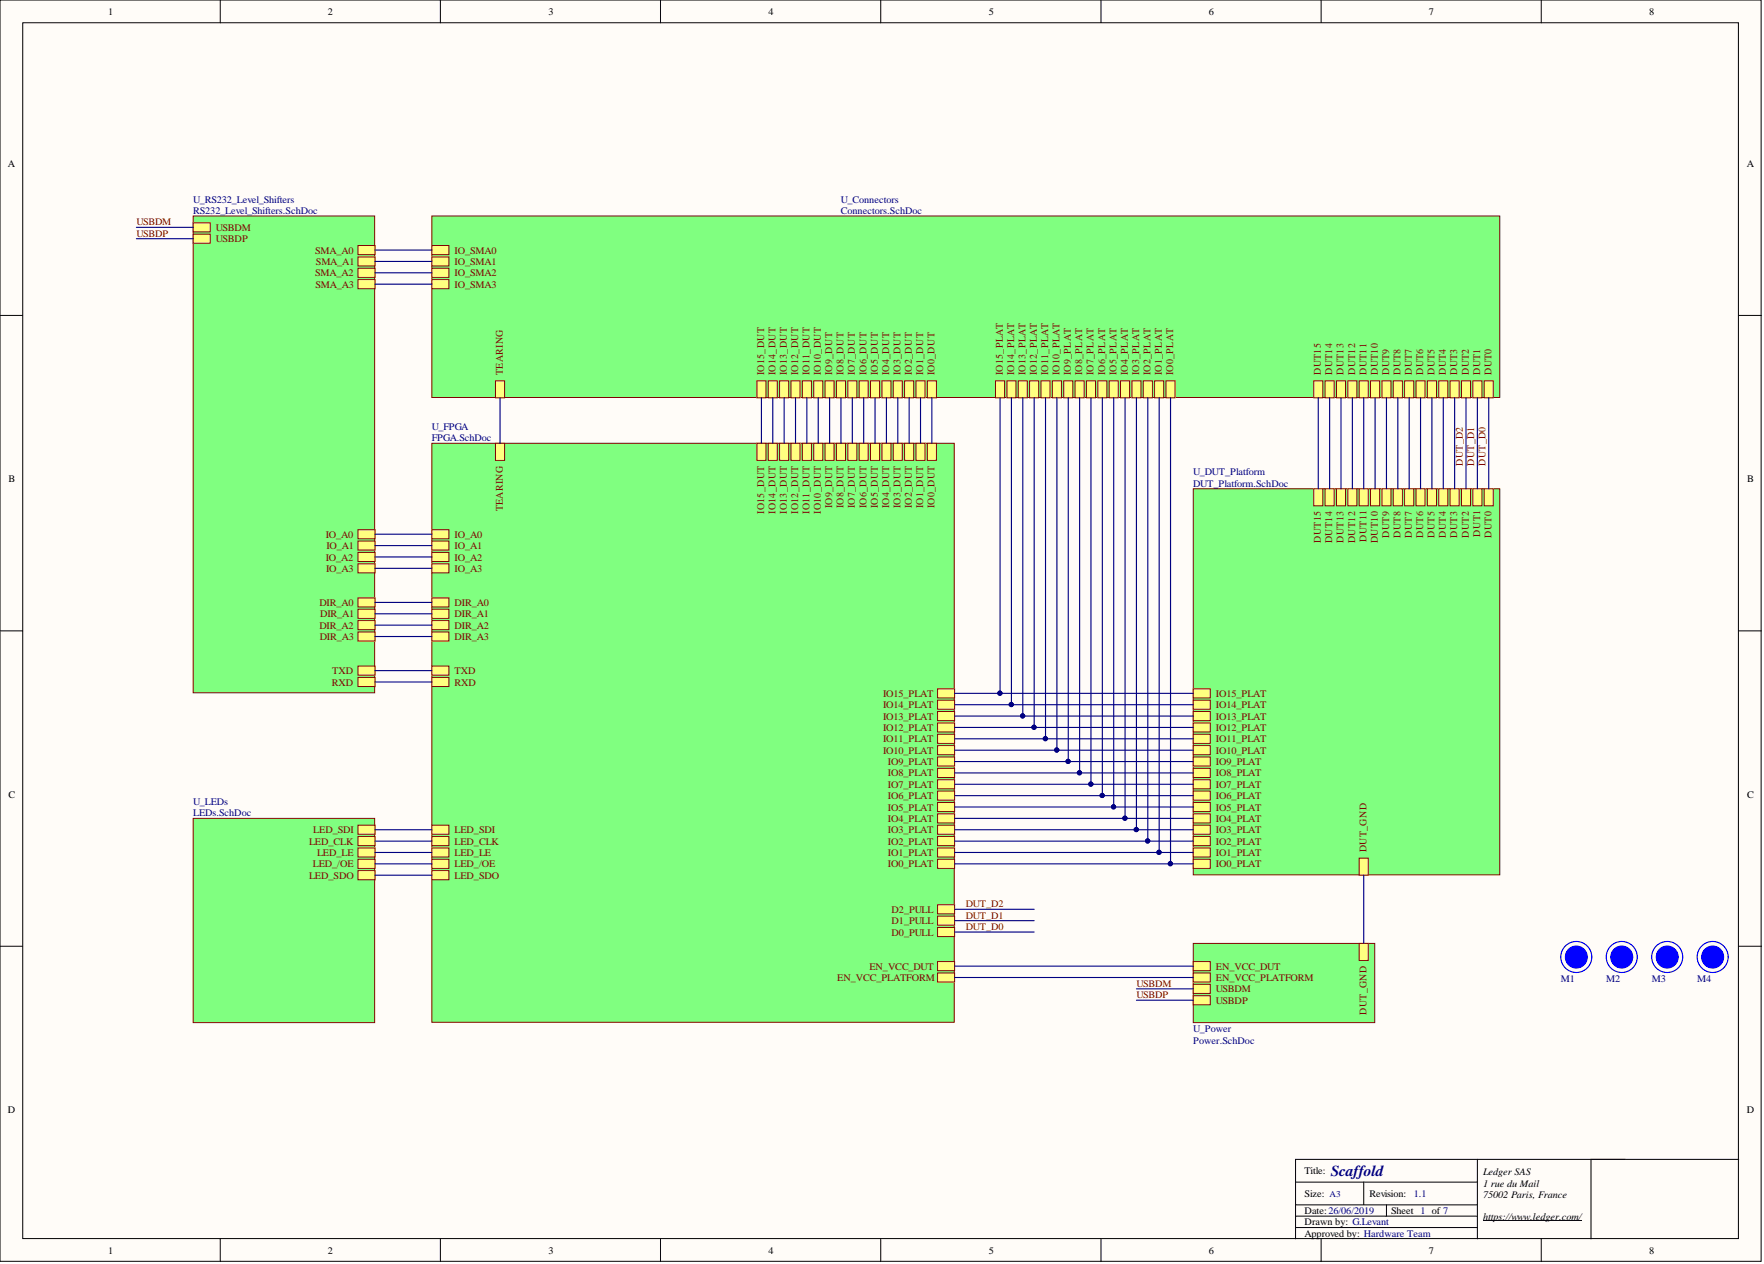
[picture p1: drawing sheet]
<svg xmlns="http://www.w3.org/2000/svg" width="393mm" height="282mm" viewBox="0 0 393 282" stroke-linecap="round" stroke-linejoin="round" font-family="sans-serif">
<defs><g id="words">
<text font-size="3.4" fill="#000080" x="296.7" y="262.1">Scaffold</text>
<g font-size="2.3" fill="#800000">
<text x="112.1" y="83.6" transform="rotate(-90 112.1 83.6)">TEARING</text>
<text x="170.4" y="83.6" transform="rotate(-90 170.4 83.6)">IO15_DUT</text>
<text x="172.9" y="83.6" transform="rotate(-90 172.9 83.6)">IO14_DUT</text>
<text x="175.4" y="83.6" transform="rotate(-90 175.4 83.6)">IO13_DUT</text>
<text x="178" y="83.6" transform="rotate(-90 178 83.6)">IO12_DUT</text>
<text x="180.5" y="83.6" transform="rotate(-90 180.5 83.6)">IO11_DUT</text>
<text x="183.1" y="83.6" transform="rotate(-90 183.1 83.6)">IO10_DUT</text>
<text x="185.6" y="83.6" transform="rotate(-90 185.6 83.6)">IO9_DUT</text>
<text x="188.1" y="83.6" transform="rotate(-90 188.1 83.6)">IO8_DUT</text>
<text x="190.7" y="83.6" transform="rotate(-90 190.7 83.6)">IO7_DUT</text>
<text x="193.2" y="83.6" transform="rotate(-90 193.2 83.6)">IO6_DUT</text>
<text x="195.7" y="83.6" transform="rotate(-90 195.7 83.6)">IO5_DUT</text>
<text x="198.3" y="83.6" transform="rotate(-90 198.3 83.6)">IO4_DUT</text>
<text x="200.8" y="83.6" transform="rotate(-90 200.8 83.6)">IO3_DUT</text>
<text x="203.3" y="83.6" transform="rotate(-90 203.3 83.6)">IO2_DUT</text>
<text x="205.9" y="83.6" transform="rotate(-90 205.9 83.6)">IO1_DUT</text>
<text x="208.4" y="83.6" transform="rotate(-90 208.4 83.6)">IO0_DUT</text>
<text x="223.6" y="83.6" transform="rotate(-90 223.6 83.6)">IO15_PLAT</text>
<text x="226.1" y="83.6" transform="rotate(-90 226.1 83.6)">IO14_PLAT</text>
<text x="228.7" y="83.6" transform="rotate(-90 228.7 83.6)">IO13_PLAT</text>
<text x="231.2" y="83.6" transform="rotate(-90 231.2 83.6)">IO12_PLAT</text>
<text x="233.7" y="83.6" transform="rotate(-90 233.7 83.6)">IO11_PLAT</text>
<text x="236.3" y="83.6" transform="rotate(-90 236.3 83.6)">IO10_PLAT</text>
<text x="238.8" y="83.6" transform="rotate(-90 238.8 83.6)">IO9_PLAT</text>
<text x="241.3" y="83.6" transform="rotate(-90 241.3 83.6)">IO8_PLAT</text>
<text x="243.9" y="83.6" transform="rotate(-90 243.9 83.6)">IO7_PLAT</text>
<text x="246.4" y="83.6" transform="rotate(-90 246.4 83.6)">IO6_PLAT</text>
<text x="248.9" y="83.6" transform="rotate(-90 248.9 83.6)">IO5_PLAT</text>
<text x="251.5" y="83.6" transform="rotate(-90 251.5 83.6)">IO4_PLAT</text>
<text x="254" y="83.6" transform="rotate(-90 254 83.6)">IO3_PLAT</text>
<text x="256.5" y="83.6" transform="rotate(-90 256.5 83.6)">IO2_PLAT</text>
<text x="259.1" y="83.6" transform="rotate(-90 259.1 83.6)">IO1_PLAT</text>
<text x="261.6" y="83.6" transform="rotate(-90 261.6 83.6)">IO0_PLAT</text>
<text x="294.6" y="83.6" transform="rotate(-90 294.6 83.6)">DUT15</text>
<text x="297.1" y="83.6" transform="rotate(-90 297.1 83.6)">DUT14</text>
<text x="299.6" y="83.6" transform="rotate(-90 299.6 83.6)">DUT13</text>
<text x="302.2" y="83.6" transform="rotate(-90 302.2 83.6)">DUT12</text>
<text x="304.7" y="83.6" transform="rotate(-90 304.7 83.6)">DUT11</text>
<text x="307.2" y="83.6" transform="rotate(-90 307.2 83.6)">DUT10</text>
<text x="309.8" y="83.6" transform="rotate(-90 309.8 83.6)">DUT9</text>
<text x="312.3" y="83.6" transform="rotate(-90 312.3 83.6)">DUT8</text>
<text x="314.8" y="83.6" transform="rotate(-90 314.8 83.6)">DUT7</text>
<text x="317.4" y="83.6" transform="rotate(-90 317.4 83.6)">DUT6</text>
<text x="319.9" y="83.6" transform="rotate(-90 319.9 83.6)">DUT5</text>
<text x="322.4" y="83.6" transform="rotate(-90 322.4 83.6)">DUT4</text>
<text x="325" y="83.6" transform="rotate(-90 325 83.6)">DUT3</text>
<text x="327.5" y="83.6" transform="rotate(-90 327.5 83.6)">DUT2</text>
<text x="330" y="83.6" transform="rotate(-90 330 83.6)">DUT1</text>
<text x="332.6" y="83.6" transform="rotate(-90 332.6 83.6)">DUT0</text>
<text x="326.2" y="103.9" transform="rotate(-90 326.2 103.9)">DUT_D2</text>
<text x="328.7" y="103.9" transform="rotate(-90 328.7 103.9)">DUT_D1</text>
<text x="331.3" y="103.9" transform="rotate(-90 331.3 103.9)">DUT_D0</text>
<text x="185.6" y="113.4" transform="rotate(-90 185.6 113.4)">IO9_DUT</text>
<text x="188.1" y="113.4" transform="rotate(-90 188.1 113.4)">IO8_DUT</text>
<text x="190.7" y="113.4" transform="rotate(-90 190.7 113.4)">IO7_DUT</text>
<text x="193.2" y="113.4" transform="rotate(-90 193.2 113.4)">IO6_DUT</text>
<text x="195.7" y="113.4" transform="rotate(-90 195.7 113.4)">IO5_DUT</text>
<text x="198.3" y="113.4" transform="rotate(-90 198.3 113.4)">IO4_DUT</text>
<text x="200.8" y="113.4" transform="rotate(-90 200.8 113.4)">IO3_DUT</text>
<text x="203.3" y="113.4" transform="rotate(-90 203.3 113.4)">IO2_DUT</text>
<text x="205.9" y="113.4" transform="rotate(-90 205.9 113.4)">IO1_DUT</text>
<text x="208.4" y="113.4" transform="rotate(-90 208.4 113.4)">IO0_DUT</text>
<text x="112.1" y="114" transform="rotate(-90 112.1 114)">TEARING</text>
<text x="170.4" y="114.6" transform="rotate(-90 170.4 114.6)">IO15_DUT</text>
<text x="172.9" y="114.6" transform="rotate(-90 172.9 114.6)">IO14_DUT</text>
<text x="175.4" y="114.6" transform="rotate(-90 175.4 114.6)">IO13_DUT</text>
<text x="178" y="114.6" transform="rotate(-90 178 114.6)">IO12_DUT</text>
<text x="180.5" y="114.6" transform="rotate(-90 180.5 114.6)">IO11_DUT</text>
<text x="183.1" y="114.6" transform="rotate(-90 183.1 114.6)">IO10_DUT</text>
<text x="309.8" y="120" transform="rotate(-90 309.8 120)">DUT9</text>
<text x="312.3" y="119.9" transform="rotate(-90 312.3 119.9)">DUT8</text>
<text x="314.8" y="119.9" transform="rotate(-90 314.8 119.9)">DUT7</text>
<text x="317.4" y="120" transform="rotate(-90 317.4 120)">DUT6</text>
<text x="319.9" y="119.9" transform="rotate(-90 319.9 119.9)">DUT5</text>
<text x="322.4" y="120" transform="rotate(-90 322.4 120)">DUT4</text>
<text x="325" y="119.9" transform="rotate(-90 325 119.9)">DUT3</text>
<text x="327.5" y="120" transform="rotate(-90 327.5 120)">DUT2</text>
<text x="330" y="119.6" transform="rotate(-90 330 119.6)">DUT1</text>
<text x="332.6" y="120" transform="rotate(-90 332.6 120)">DUT0</text>
<text x="294.6" y="121.1" transform="rotate(-90 294.6 121.1)">DUT15</text>
<text x="297.1" y="121.1" transform="rotate(-90 297.1 121.1)">DUT14</text>
<text x="299.6" y="121.1" transform="rotate(-90 299.6 121.1)">DUT13</text>
<text x="302.2" y="121.1" transform="rotate(-90 302.2 121.1)">DUT12</text>
<text x="304.7" y="120.8" transform="rotate(-90 304.7 120.8)">DUT11</text>
<text x="307.2" y="121.1" transform="rotate(-90 307.2 121.1)">DUT10</text>
<text x="304.7" y="190.1" transform="rotate(-90 304.7 190.1)">DUT_GND</text>
<text x="304.7" y="226.3" transform="rotate(-90 304.7 226.3)">DUT_GND</text>
</g>
<g font-size="2.2">
<text x="24.1" y="3.3">1</text>
<text x="73.1" y="3.3">2</text>
<text x="122.3" y="3.3">3</text>
<text x="171.3" y="3.3">4</text>
<text x="220.5" y="3.3">5</text>
<text x="269.5" y="3.3">6</text>
<text x="318.6" y="3.3">7</text>
<text x="367.7" y="3.3">8</text>
<text x="1.8" y="37.2">A</text>
<text x="389.5" y="37.2">A</text>
<text x="1.9" y="107.5">B</text>
<text x="389.6" y="107.5">B</text>
<text x="1.9" y="177.8">C</text>
<text x="389.6" y="177.8">C</text>
<text x="1.8" y="248.2">D</text>
<text x="389.5" y="248.2">D</text>
<text x="290.9" y="261.9">Title:</text>
<text x="330.7" y="262.1">Ledger SAS</text>
<text x="290.9" y="266.9">Size: A3</text>
<text x="305.4" y="266.9">Revision:</text>
<text x="330.7" y="264.7">1 rue du Mail</text>
<text x="330.7" y="267.2">75002 Paris, France</text>
<text x="290.9" y="270.7">Date:26/06/2019</text>
<text x="290.9" y="273.3">Drawn by: G.Levant</text>
<text x="290.9" y="275.8">Approved by: Hardware Team</text>
<text x="310.2" y="270.7">Sheet 1 of 7</text>
<text x="330.7" y="272">https://www.ledger.com/</text>
<text x="24.1" y="279.6">1</text>
<text x="73.1" y="279.6">2</text>
<text x="122.3" y="279.6">3</text>
<text x="171.3" y="279.6">4</text>
<text x="220.5" y="279.6">5</text>
<text x="269.5" y="279.6">6</text>
<text x="318.6" y="279.6">7</text>
<text x="367.7" y="279.6">8</text>
</g>
<g font-size="2.2" fill="#000080">
<text x="43.1" y="45.2">U_RS232_Level_Shifters</text>
<text x="43.1" y="47.7">RS232_Level_Shifters.SchDoc</text>
<text x="187.5" y="45.2">U_Connectors</text>
<text x="187.5" y="47.7">Connectors.SchDoc</text>
<text x="96.3" y="95.8">U_FPGA</text>
<text x="96.3" y="98.4">FPGA.SchDoc</text>
<text x="266.1" y="106">U_DUT_Platform</text>
<text x="266.1" y="108.5">DUT_Platform.SchDoc</text>
<text x="43.1" y="179.5">U_LEDs</text>
<text x="43.1" y="182">LEDs.SchDoc</text>
<text x="348" y="219">M1</text>
<text x="358.2" y="219">M2</text>
<text x="368.3" y="219">M3</text>
<text x="378.4" y="219">M4</text>
<text x="266.1" y="230.2">U_Power</text>
<text x="266.1" y="232.7">Power.SchDoc</text>
<text x="315.2" y="266.9">1.1</text>
</g>
<g font-size="2.2" fill="#800000">
<text x="30.4" y="50.2">USBDM</text>
<text x="30.4" y="52.8">USBDP</text>
<text x="48.1" y="51.5">USBDM</text>
<text x="48.1" y="54">USBDP</text>
<text x="70.3" y="56.6">SMA_A0</text>
<text x="70.4" y="59.1">SMA_A1</text>
<text x="101.4" y="59.1">IO_SMA1</text>
<text x="101.4" y="56.6">IO_SMA0</text>
<text x="70.3" y="61.6">SMA_A2</text>
<text x="70.3" y="64.2">SMA_A3</text>
<text x="101.4" y="64.2">IO_SMA3</text>
<text x="101.4" y="61.6">IO_SMA2</text>
<text x="72.6" y="119.9">IO_A0</text>
<text x="101.4" y="119.9">IO_A0</text>
<text x="72.6" y="125">IO_A2</text>
<text x="72.8" y="122.5">IO_A1</text>
<text x="101.4" y="122.5">IO_A1</text>
<text x="101.4" y="125">IO_A2</text>
<text x="72.7" y="127.5">IO_A3</text>
<text x="101.4" y="127.5">IO_A3</text>
<text x="71.2" y="135.1">DIR_A0</text>
<text x="71.4" y="137.7">DIR_A1</text>
<text x="101.4" y="137.7">DIR_A1</text>
<text x="101.4" y="135.1">DIR_A0</text>
<text x="71.2" y="140.2">DIR_A2</text>
<text x="71.3" y="142.7">DIR_A3</text>
<text x="101.4" y="140.2">DIR_A2</text>
<text x="101.4" y="142.7">DIR_A3</text>
<text x="74" y="152.9">RXD</text>
<text x="74.1" y="150.3">TXD</text>
<text x="101.4" y="152.9">RXD</text>
<text x="101.4" y="150.3">TXD</text>
<text x="196.9" y="155.4">IO15_PLAT</text>
<text x="271.1" y="155.4">IO15_PLAT</text>
<text x="196.9" y="160.5">IO13_PLAT</text>
<text x="196.9" y="157.9">IO14_PLAT</text>
<text x="271.1" y="157.9">IO14_PLAT</text>
<text x="271.1" y="160.5">IO13_PLAT</text>
<text x="196.9" y="165.6">IO11_PLAT</text>
<text x="196.9" y="163">IO12_PLAT</text>
<text x="271.1" y="163">IO12_PLAT</text>
<text x="271.1" y="165.6">IO11_PLAT</text>
<text x="196.9" y="168.1">IO10_PLAT</text>
<text x="198" y="173.2">IO8_PLAT</text>
<text x="198" y="170.6">IO9_PLAT</text>
<text x="271.1" y="168.1">IO10_PLAT</text>
<text x="271.1" y="170.6">IO9_PLAT</text>
<text x="271.1" y="173.2">IO8_PLAT</text>
<text x="198" y="175.7">IO7_PLAT</text>
<text x="198" y="178.2">IO6_PLAT</text>
<text x="271.1" y="175.7">IO7_PLAT</text>
<text x="271.1" y="178.2">IO6_PLAT</text>
<text x="69.9" y="185.8">LED_SDI</text>
<text x="101.4" y="185.8">LED_SDI</text>
<text x="198" y="185.8">IO3_PLAT</text>
<text x="198" y="183.3">IO4_PLAT</text>
<text x="198" y="180.8">IO5_PLAT</text>
<text x="271.1" y="180.8">IO5_PLAT</text>
<text x="271.1" y="183.3">IO4_PLAT</text>
<text x="271.1" y="185.8">IO3_PLAT</text>
<text x="68.9" y="188.4">LED_CLK</text>
<text x="70.7" y="190.9">LED_LE</text>
<text x="101.4" y="188.4">LED_CLK</text>
<text x="101.4" y="190.9">LED_LE</text>
<text x="198" y="190.9">IO1_PLAT</text>
<text x="198" y="188.4">IO2_PLAT</text>
<text x="271.1" y="188.4">IO2_PLAT</text>
<text x="271.1" y="190.9">IO1_PLAT</text>
<text x="68.9" y="196">LED_SDO</text>
<text x="69.8" y="193.4">LED_/OE</text>
<text x="101.4" y="193.4">LED_/OE</text>
<text x="101.4" y="196">LED_SDO</text>
<text x="198" y="193.4">IO0_PLAT</text>
<text x="271.1" y="193.4">IO0_PLAT</text>
<text x="198.8" y="203.6">D2_PULL</text>
<text x="215.4" y="202.3">DUT_D2</text>
<text x="198.8" y="206.1">D1_PULL</text>
<text x="198.8" y="208.6">D0_PULL</text>
<text x="215.4" y="204.8">DUT_D1</text>
<text x="215.4" y="207.4">DUT_D0</text>
<text x="186.7" y="218.8">EN_VCC_PLATFORM</text>
<text x="193.9" y="216.2">EN_VCC_DUT</text>
<text x="253.4" y="220">USBDM</text>
<text x="271.1" y="216.2">EN_VCC_DUT</text>
<text x="271.1" y="218.8">EN_VCC_PLATFORM</text>
<text x="271.1" y="221.3">USBDM</text>
<text x="253.4" y="222.6">USBDP</text>
<text x="271.1" y="223.8">USBDP</text>
</g>
</g></defs>
<g fill="#fffcf8" stroke="#000" stroke-width=".22">
<path d="M0 0h392.7v281.3h-392.7z"/>
<path d="M5.1 5.1h382.5v271.1h-382.5z"/>
</g>
<g fill="none" stroke="#000" stroke-width=".22">
<path d="M49.1 0v5.1M98.2 0v5.1M147.3 0v5.1M196.4 0v5.1M245.5 0v5.1M294.6 0v5.1M343.7 0v5.1M0 70.3h5.1M387.7 70.3h5.1M0 140.7h5.1M387.7 140.7h5.1M0 211h5.1"/>
<path d="M387.7 211h5.1M329.4 258.5v17.8M362.4 258.5h-73.5v17.8M387.7 258.5h-32.9v17.8M49.1 276.3v5M98.2 276.3v5M147.3 276.3v5M196.4 276.3v5M245.5 276.3v5M288.9 263.6h40.5M288.9 271.2h40.5M288.9 268.7h40.5"/>
<path d="M288.9 273.7h40.5M294.6 276.3v5M304.1 263.6v5.1M309.2 268.7v2.5M330.7 272.2h22M343.7 276.3v5"/>
</g>
<path d="M266.1 210.4h40.4v17.6h-40.4z" fill="#80ff80" stroke="#800000" stroke-width=".22"/>
<path d="M303.1 210.4h2v3.8h-2z" fill-rule="evenodd" fill="#ffff80"/>
<path d="M303.1 210.4h2v3.8h-2z" fill="none" stroke="#800000" stroke-width=".22"/>
<path d="M266.1 214.4h3.8v2.1h-3.8z" fill-rule="evenodd" fill="#ffff80"/>
<path d="M266.1 214.4h3.8v2.1h-3.8z" fill="none" stroke="#800000" stroke-width=".22"/>
<path d="M266.1 217h3.8v2h-3.8z" fill-rule="evenodd" fill="#ffff80"/>
<path d="M266.1 217h3.8v2h-3.8z" fill="none" stroke="#800000" stroke-width=".22"/>
<path d="M266.1 219.5h3.8v2h-3.8z" fill-rule="evenodd" fill="#ffff80"/>
<path d="M266.1 219.5h3.8v2h-3.8z" fill="none" stroke="#800000" stroke-width=".22"/>
<path d="M266.1 222h3.8v2.1h-3.8z" fill-rule="evenodd" fill="#ffff80"/>
<path d="M266.1 222h3.8v2.1h-3.8z" fill="none" stroke="#800000" stroke-width=".22"/>
<path d="M43.1 182.5h40.4v45.5h-40.4z" fill="#80ff80" stroke="#800000" stroke-width=".22"/>
<path d="M79.8 184h3.8v2h-3.8z" fill-rule="evenodd" fill="#ffff80"/>
<path d="M79.8 184h3.8v2h-3.8z" fill="none" stroke="#800000" stroke-width=".22"/>
<path d="M79.8 186.6h3.8v2h-3.8z" fill-rule="evenodd" fill="#ffff80"/>
<path d="M79.8 186.6h3.8v2h-3.8z" fill="none" stroke="#800000" stroke-width=".22"/>
<path d="M79.8 191.6h3.8v2h-3.8z" fill-rule="evenodd" fill="#ffff80"/>
<path d="M79.8 191.6h3.8v2h-3.8z" fill="none" stroke="#800000" stroke-width=".22"/>
<path d="M79.8 189.1h3.8v2h-3.8z" fill-rule="evenodd" fill="#ffff80"/>
<path d="M79.8 189.1h3.8v2h-3.8z" fill="none" stroke="#800000" stroke-width=".22"/>
<path d="M79.8 194.2h3.8v2h-3.8z" fill-rule="evenodd" fill="#ffff80"/>
<path d="M79.8 194.2h3.8v2h-3.8z" fill="none" stroke="#800000" stroke-width=".22"/>
<path d="M96.3 98.9h116.5v129.1h-116.5z" fill="#80ff80" stroke="#800000" stroke-width=".22"/>
<path d="M209.1 217h3.8v2h-3.8z" fill-rule="evenodd" fill="#ffff80"/>
<path d="M209.1 217h3.8v2h-3.8z" fill="none" stroke="#800000" stroke-width=".22"/>
<path d="M209.1 214.4h3.8v2.1h-3.8z" fill-rule="evenodd" fill="#ffff80"/>
<path d="M209.1 214.4h3.8v2.1h-3.8z" fill="none" stroke="#800000" stroke-width=".22"/>
<path d="M96.3 118.1h3.8v2h-3.8z" fill-rule="evenodd" fill="#ffff80"/>
<path d="M96.3 118.1h3.8v2h-3.8z" fill="none" stroke="#800000" stroke-width=".22"/>
<path d="M96.3 120.7h3.8v2h-3.8z" fill-rule="evenodd" fill="#ffff80"/>
<path d="M96.3 120.7h3.8v2h-3.8z" fill="none" stroke="#800000" stroke-width=".22"/>
<path d="M96.3 123.2h3.8v2h-3.8z" fill-rule="evenodd" fill="#ffff80"/>
<path d="M96.3 123.2h3.8v2h-3.8z" fill="none" stroke="#800000" stroke-width=".22"/>
<path d="M96.3 125.7h3.8v2h-3.8z" fill-rule="evenodd" fill="#ffff80"/>
<path d="M96.3 125.7h3.8v2h-3.8z" fill="none" stroke="#800000" stroke-width=".22"/>
<path d="M110.5 98.9h2v3.8h-2z" fill-rule="evenodd" fill="#ffff80"/>
<path d="M110.5 98.9h2v3.8h-2z" fill="none" stroke="#800000" stroke-width=".22"/>
<path d="M96.3 184h3.8v2h-3.8z" fill-rule="evenodd" fill="#ffff80"/>
<path d="M96.3 184h3.8v2h-3.8z" fill="none" stroke="#800000" stroke-width=".22"/>
<path d="M96.3 186.6h3.8v2h-3.8z" fill-rule="evenodd" fill="#ffff80"/>
<path d="M96.3 186.6h3.8v2h-3.8z" fill="none" stroke="#800000" stroke-width=".22"/>
<path d="M96.3 189.1h3.8v2h-3.8z" fill-rule="evenodd" fill="#ffff80"/>
<path d="M96.3 189.1h3.8v2h-3.8z" fill="none" stroke="#800000" stroke-width=".22"/>
<path d="M96.3 191.6h3.8v2h-3.8z" fill-rule="evenodd" fill="#ffff80"/>
<path d="M96.3 191.6h3.8v2h-3.8z" fill="none" stroke="#800000" stroke-width=".22"/>
<path d="M96.3 194.2h3.8v2h-3.8z" fill-rule="evenodd" fill="#ffff80"/>
<path d="M96.3 194.2h3.8v2h-3.8z" fill="none" stroke="#800000" stroke-width=".22"/>
<path d="M206.8 98.9h2v3.8h-2z" fill-rule="evenodd" fill="#ffff80"/>
<path d="M206.8 98.9h2v3.8h-2z" fill="none" stroke="#800000" stroke-width=".22"/>
<path d="M209.1 191.6h3.8v2h-3.8z" fill-rule="evenodd" fill="#ffff80"/>
<path d="M209.1 191.6h3.8v2h-3.8z" fill="none" stroke="#800000" stroke-width=".22"/>
<path d="M204.2 98.9h2.1v3.8h-2.1z" fill-rule="evenodd" fill="#ffff80"/>
<path d="M204.2 98.9h2.1v3.8h-2.1z" fill="none" stroke="#800000" stroke-width=".22"/>
<path d="M209.1 189.1h3.8v2h-3.8z" fill-rule="evenodd" fill="#ffff80"/>
<path d="M209.1 189.1h3.8v2h-3.8z" fill="none" stroke="#800000" stroke-width=".22"/>
<path d="M201.7 98.9h2v3.8h-2z" fill-rule="evenodd" fill="#ffff80"/>
<path d="M201.7 98.9h2v3.8h-2z" fill="none" stroke="#800000" stroke-width=".22"/>
<path d="M209.1 186.6h3.8v2h-3.8z" fill-rule="evenodd" fill="#ffff80"/>
<path d="M209.1 186.6h3.8v2h-3.8z" fill="none" stroke="#800000" stroke-width=".22"/>
<path d="M199.2 98.9h2v3.8h-2z" fill-rule="evenodd" fill="#ffff80"/>
<path d="M199.2 98.9h2v3.8h-2z" fill="none" stroke="#800000" stroke-width=".22"/>
<path d="M209.1 184h3.8v2h-3.8z" fill-rule="evenodd" fill="#ffff80"/>
<path d="M209.1 184h3.8v2h-3.8z" fill="none" stroke="#800000" stroke-width=".22"/>
<path d="M178.9 98.9h2v3.8h-2z" fill-rule="evenodd" fill="#ffff80"/>
<path d="M178.9 98.9h2v3.8h-2z" fill="none" stroke="#800000" stroke-width=".22"/>
<path d="M209.1 163.7h3.8v2.1h-3.8z" fill-rule="evenodd" fill="#ffff80"/>
<path d="M209.1 163.7h3.8v2.1h-3.8z" fill="none" stroke="#800000" stroke-width=".22"/>
<path d="M176.4 98.9h2v3.8h-2z" fill-rule="evenodd" fill="#ffff80"/>
<path d="M176.4 98.9h2v3.8h-2z" fill="none" stroke="#800000" stroke-width=".22"/>
<path d="M209.1 161.2h3.8v2h-3.8z" fill-rule="evenodd" fill="#ffff80"/>
<path d="M209.1 161.2h3.8v2h-3.8z" fill="none" stroke="#800000" stroke-width=".22"/>
<path d="M173.8 98.9h2.1v3.8h-2.1z" fill-rule="evenodd" fill="#ffff80"/>
<path d="M173.8 98.9h2.1v3.8h-2.1z" fill="none" stroke="#800000" stroke-width=".22"/>
<path d="M209.1 158.7h3.8v2h-3.8z" fill-rule="evenodd" fill="#ffff80"/>
<path d="M209.1 158.7h3.8v2h-3.8z" fill="none" stroke="#800000" stroke-width=".22"/>
<path d="M171.3 98.9h2v3.8h-2z" fill-rule="evenodd" fill="#ffff80"/>
<path d="M171.3 98.9h2v3.8h-2z" fill="none" stroke="#800000" stroke-width=".22"/>
<path d="M209.1 156.1h3.8v2.1h-3.8z" fill-rule="evenodd" fill="#ffff80"/>
<path d="M209.1 156.1h3.8v2.1h-3.8z" fill="none" stroke="#800000" stroke-width=".22"/>
<path d="M168.8 98.9h2v3.8h-2z" fill-rule="evenodd" fill="#ffff80"/>
<path d="M168.8 98.9h2v3.8h-2z" fill="none" stroke="#800000" stroke-width=".22"/>
<path d="M209.1 153.6h3.8v2h-3.8z" fill-rule="evenodd" fill="#ffff80"/>
<path d="M209.1 153.6h3.8v2h-3.8z" fill="none" stroke="#800000" stroke-width=".22"/>
<path d="M189 98.9h2.1v3.8h-2.1z" fill-rule="evenodd" fill="#ffff80"/>
<path d="M189 98.9h2.1v3.8h-2.1z" fill="none" stroke="#800000" stroke-width=".22"/>
<path d="M209.1 173.9h3.8v2h-3.8z" fill-rule="evenodd" fill="#ffff80"/>
<path d="M209.1 173.9h3.8v2h-3.8z" fill="none" stroke="#800000" stroke-width=".22"/>
<path d="M186.5 98.9h2v3.8h-2z" fill-rule="evenodd" fill="#ffff80"/>
<path d="M186.5 98.9h2v3.8h-2z" fill="none" stroke="#800000" stroke-width=".22"/>
<path d="M209.1 171.3h3.8v2.1h-3.8z" fill-rule="evenodd" fill="#ffff80"/>
<path d="M209.1 171.3h3.8v2.1h-3.8z" fill="none" stroke="#800000" stroke-width=".22"/>
<path d="M184 98.9h2v3.8h-2z" fill-rule="evenodd" fill="#ffff80"/>
<path d="M184 98.9h2v3.8h-2z" fill="none" stroke="#800000" stroke-width=".22"/>
<path d="M209.1 168.8h3.8v2h-3.8z" fill-rule="evenodd" fill="#ffff80"/>
<path d="M209.1 168.8h3.8v2h-3.8z" fill="none" stroke="#800000" stroke-width=".22"/>
<path d="M181.4 98.9h2.1v3.8h-2.1z" fill-rule="evenodd" fill="#ffff80"/>
<path d="M181.4 98.9h2.1v3.8h-2.1z" fill="none" stroke="#800000" stroke-width=".22"/>
<path d="M209.1 166.3h3.8v2h-3.8z" fill-rule="evenodd" fill="#ffff80"/>
<path d="M209.1 166.3h3.8v2h-3.8z" fill="none" stroke="#800000" stroke-width=".22"/>
<path d="M196.6 98.9h2.1v3.8h-2.1z" fill-rule="evenodd" fill="#ffff80"/>
<path d="M196.6 98.9h2.1v3.8h-2.1z" fill="none" stroke="#800000" stroke-width=".22"/>
<path d="M209.1 181.5h3.8v2h-3.8z" fill-rule="evenodd" fill="#ffff80"/>
<path d="M209.1 181.5h3.8v2h-3.8z" fill="none" stroke="#800000" stroke-width=".22"/>
<path d="M194.1 98.9h2v3.8h-2z" fill-rule="evenodd" fill="#ffff80"/>
<path d="M194.1 98.9h2v3.8h-2z" fill="none" stroke="#800000" stroke-width=".22"/>
<path d="M209.1 178.9h3.8v2.1h-3.8z" fill-rule="evenodd" fill="#ffff80"/>
<path d="M209.1 178.9h3.8v2.1h-3.8z" fill="none" stroke="#800000" stroke-width=".22"/>
<path d="M191.6 98.9h2v3.8h-2z" fill-rule="evenodd" fill="#ffff80"/>
<path d="M191.6 98.9h2v3.8h-2z" fill="none" stroke="#800000" stroke-width=".22"/>
<path d="M209.1 176.4h3.8v2h-3.8z" fill-rule="evenodd" fill="#ffff80"/>
<path d="M209.1 176.4h3.8v2h-3.8z" fill="none" stroke="#800000" stroke-width=".22"/>
<path d="M96.3 151.1h3.8v2h-3.8z" fill-rule="evenodd" fill="#ffff80"/>
<path d="M96.3 151.1h3.8v2h-3.8z" fill="none" stroke="#800000" stroke-width=".22"/>
<path d="M96.3 148.5h3.8v2.1h-3.8z" fill-rule="evenodd" fill="#ffff80"/>
<path d="M96.3 148.5h3.8v2.1h-3.8z" fill="none" stroke="#800000" stroke-width=".22"/>
<path d="M96.3 135.9h3.8v2h-3.8z" fill-rule="evenodd" fill="#ffff80"/>
<path d="M96.3 135.9h3.8v2h-3.8z" fill="none" stroke="#800000" stroke-width=".22"/>
<path d="M96.3 133.3h3.8v2.1h-3.8z" fill-rule="evenodd" fill="#ffff80"/>
<path d="M96.3 133.3h3.8v2.1h-3.8z" fill="none" stroke="#800000" stroke-width=".22"/>
<path d="M96.3 138.4h3.8v2h-3.8z" fill-rule="evenodd" fill="#ffff80"/>
<path d="M96.3 138.4h3.8v2h-3.8z" fill="none" stroke="#800000" stroke-width=".22"/>
<path d="M96.3 140.9h3.8v2.1h-3.8z" fill-rule="evenodd" fill="#ffff80"/>
<path d="M96.3 140.9h3.8v2.1h-3.8z" fill="none" stroke="#800000" stroke-width=".22"/>
<path d="M209.1 201.8h3.8v2h-3.8z" fill-rule="evenodd" fill="#ffff80"/>
<path d="M209.1 201.8h3.8v2h-3.8z" fill="none" stroke="#800000" stroke-width=".22"/>
<path d="M209.1 204.3h3.8v2h-3.8z" fill-rule="evenodd" fill="#ffff80"/>
<path d="M209.1 204.3h3.8v2h-3.8z" fill="none" stroke="#800000" stroke-width=".22"/>
<path d="M209.1 206.8h3.8v2.1h-3.8z" fill-rule="evenodd" fill="#ffff80"/>
<path d="M209.1 206.8h3.8v2.1h-3.8z" fill="none" stroke="#800000" stroke-width=".22"/>
<path d="M266.1 109h68.3v86.1h-68.3z" fill="#80ff80" stroke="#800000" stroke-width=".22"/>
<path d="M266.1 153.6h3.8v2h-3.8z" fill-rule="evenodd" fill="#ffff80"/>
<path d="M266.1 153.6h3.8v2h-3.8z" fill="none" stroke="#800000" stroke-width=".22"/>
<path d="M266.1 156.1h3.8v2.1h-3.8z" fill-rule="evenodd" fill="#ffff80"/>
<path d="M266.1 156.1h3.8v2.1h-3.8z" fill="none" stroke="#800000" stroke-width=".22"/>
<path d="M266.1 158.7h3.8v2h-3.8z" fill-rule="evenodd" fill="#ffff80"/>
<path d="M266.1 158.7h3.8v2h-3.8z" fill="none" stroke="#800000" stroke-width=".22"/>
<path d="M266.1 161.2h3.8v2h-3.8z" fill-rule="evenodd" fill="#ffff80"/>
<path d="M266.1 161.2h3.8v2h-3.8z" fill="none" stroke="#800000" stroke-width=".22"/>
<path d="M266.1 163.7h3.8v2.1h-3.8z" fill-rule="evenodd" fill="#ffff80"/>
<path d="M266.1 163.7h3.8v2.1h-3.8z" fill="none" stroke="#800000" stroke-width=".22"/>
<path d="M266.1 166.3h3.8v2h-3.8z" fill-rule="evenodd" fill="#ffff80"/>
<path d="M266.1 166.3h3.8v2h-3.8z" fill="none" stroke="#800000" stroke-width=".22"/>
<path d="M266.1 168.8h3.8v2h-3.8z" fill-rule="evenodd" fill="#ffff80"/>
<path d="M266.1 168.8h3.8v2h-3.8z" fill="none" stroke="#800000" stroke-width=".22"/>
<path d="M266.1 171.3h3.8v2.1h-3.8z" fill-rule="evenodd" fill="#ffff80"/>
<path d="M266.1 171.3h3.8v2.1h-3.8z" fill="none" stroke="#800000" stroke-width=".22"/>
<path d="M266.1 173.9h3.8v2h-3.8z" fill-rule="evenodd" fill="#ffff80"/>
<path d="M266.1 173.9h3.8v2h-3.8z" fill="none" stroke="#800000" stroke-width=".22"/>
<path d="M266.1 176.4h3.8v2h-3.8z" fill-rule="evenodd" fill="#ffff80"/>
<path d="M266.1 176.4h3.8v2h-3.8z" fill="none" stroke="#800000" stroke-width=".22"/>
<path d="M266.1 178.9h3.8v2.1h-3.8z" fill-rule="evenodd" fill="#ffff80"/>
<path d="M266.1 178.9h3.8v2.1h-3.8z" fill="none" stroke="#800000" stroke-width=".22"/>
<path d="M266.1 181.5h3.8v2h-3.8z" fill-rule="evenodd" fill="#ffff80"/>
<path d="M266.1 181.5h3.8v2h-3.8z" fill="none" stroke="#800000" stroke-width=".22"/>
<path d="M266.1 184h3.8v2h-3.8z" fill-rule="evenodd" fill="#ffff80"/>
<path d="M266.1 184h3.8v2h-3.8z" fill="none" stroke="#800000" stroke-width=".22"/>
<path d="M266.1 186.6h3.8v2h-3.8z" fill-rule="evenodd" fill="#ffff80"/>
<path d="M266.1 186.6h3.8v2h-3.8z" fill="none" stroke="#800000" stroke-width=".22"/>
<path d="M266.1 189.1h3.8v2h-3.8z" fill-rule="evenodd" fill="#ffff80"/>
<path d="M266.1 189.1h3.8v2h-3.8z" fill="none" stroke="#800000" stroke-width=".22"/>
<path d="M266.1 191.6h3.8v2h-3.8z" fill-rule="evenodd" fill="#ffff80"/>
<path d="M266.1 191.6h3.8v2h-3.8z" fill="none" stroke="#800000" stroke-width=".22"/>
<path d="M313.2 109h2v3.8h-2z" fill-rule="evenodd" fill="#ffff80"/>
<path d="M313.2 109h2v3.8h-2z" fill="none" stroke="#800000" stroke-width=".22"/>
<path d="M292.9 109h2.1v3.8h-2.1z" fill-rule="evenodd" fill="#ffff80"/>
<path d="M292.9 109h2.1v3.8h-2.1z" fill="none" stroke="#800000" stroke-width=".22"/>
<path d="M295.5 109h2v3.8h-2z" fill-rule="evenodd" fill="#ffff80"/>
<path d="M295.5 109h2v3.8h-2z" fill="none" stroke="#800000" stroke-width=".22"/>
<path d="M298 109h2v3.8h-2z" fill-rule="evenodd" fill="#ffff80"/>
<path d="M298 109h2v3.8h-2z" fill="none" stroke="#800000" stroke-width=".22"/>
<path d="M300.5 109h2.1v3.8h-2.1z" fill-rule="evenodd" fill="#ffff80"/>
<path d="M300.5 109h2.1v3.8h-2.1z" fill="none" stroke="#800000" stroke-width=".22"/>
<path d="M303.1 109h2v3.8h-2z" fill-rule="evenodd" fill="#ffff80"/>
<path d="M303.1 109h2v3.8h-2z" fill="none" stroke="#800000" stroke-width=".22"/>
<path d="M305.6 109h2v3.8h-2z" fill-rule="evenodd" fill="#ffff80"/>
<path d="M305.6 109h2v3.8h-2z" fill="none" stroke="#800000" stroke-width=".22"/>
<path d="M308.1 109h2.1v3.8h-2.1z" fill-rule="evenodd" fill="#ffff80"/>
<path d="M308.1 109h2.1v3.8h-2.1z" fill="none" stroke="#800000" stroke-width=".22"/>
<path d="M310.7 109h2v3.8h-2z" fill-rule="evenodd" fill="#ffff80"/>
<path d="M310.7 109h2v3.8h-2z" fill="none" stroke="#800000" stroke-width=".22"/>
<path d="M315.7 109h2.1v3.8h-2.1z" fill-rule="evenodd" fill="#ffff80"/>
<path d="M315.7 109h2.1v3.8h-2.1z" fill="none" stroke="#800000" stroke-width=".22"/>
<path d="M318.3 109h2v3.8h-2z" fill-rule="evenodd" fill="#ffff80"/>
<path d="M318.3 109h2v3.8h-2z" fill="none" stroke="#800000" stroke-width=".22"/>
<path d="M320.8 109h2v3.8h-2z" fill-rule="evenodd" fill="#ffff80"/>
<path d="M320.8 109h2v3.8h-2z" fill="none" stroke="#800000" stroke-width=".22"/>
<path d="M323.4 109h2v3.8h-2z" fill-rule="evenodd" fill="#ffff80"/>
<path d="M323.4 109h2v3.8h-2z" fill="none" stroke="#800000" stroke-width=".22"/>
<path d="M325.9 109h2v3.8h-2z" fill-rule="evenodd" fill="#ffff80"/>
<path d="M325.9 109h2v3.8h-2z" fill="none" stroke="#800000" stroke-width=".22"/>
<path d="M328.4 109h2v3.8h-2z" fill-rule="evenodd" fill="#ffff80"/>
<path d="M328.4 109h2v3.8h-2z" fill="none" stroke="#800000" stroke-width=".22"/>
<path d="M331 109h2v3.8h-2z" fill-rule="evenodd" fill="#ffff80"/>
<path d="M331 109h2v3.8h-2z" fill="none" stroke="#800000" stroke-width=".22"/>
<path d="M303.1 191.4h2v3.8h-2z" fill-rule="evenodd" fill="#ffff80"/>
<path d="M303.1 191.4h2v3.8h-2z" fill="none" stroke="#800000" stroke-width=".22"/>
<path d="M96.3 48.2h238.1v40.4h-238.1z" fill="#80ff80" stroke="#800000" stroke-width=".22"/>
<path d="M96.3 57.3h3.8v2h-3.8z" fill-rule="evenodd" fill="#ffff80"/>
<path d="M96.3 57.3h3.8v2h-3.8z" fill="none" stroke="#800000" stroke-width=".22"/>
<path d="M96.3 54.8h3.8v2h-3.8z" fill-rule="evenodd" fill="#ffff80"/>
<path d="M96.3 54.8h3.8v2h-3.8z" fill="none" stroke="#800000" stroke-width=".22"/>
<path d="M96.3 62.4h3.8v2h-3.8z" fill-rule="evenodd" fill="#ffff80"/>
<path d="M96.3 62.4h3.8v2h-3.8z" fill="none" stroke="#800000" stroke-width=".22"/>
<path d="M96.3 59.8h3.8v2h-3.8z" fill-rule="evenodd" fill="#ffff80"/>
<path d="M96.3 59.8h3.8v2h-3.8z" fill="none" stroke="#800000" stroke-width=".22"/>
<path d="M110.5 84.9h2v3.8h-2z" fill-rule="evenodd" fill="#ffff80"/>
<path d="M110.5 84.9h2v3.8h-2z" fill="none" stroke="#800000" stroke-width=".22"/>
<path d="M323.4 84.9h2v3.8h-2z" fill-rule="evenodd" fill="#ffff80"/>
<path d="M323.4 84.9h2v3.8h-2z" fill="none" stroke="#800000" stroke-width=".22"/>
<path d="M325.9 84.9h2v3.8h-2z" fill-rule="evenodd" fill="#ffff80"/>
<path d="M325.9 84.9h2v3.8h-2z" fill="none" stroke="#800000" stroke-width=".22"/>
<path d="M328.4 84.9h2v3.8h-2z" fill-rule="evenodd" fill="#ffff80"/>
<path d="M328.4 84.9h2v3.8h-2z" fill="none" stroke="#800000" stroke-width=".22"/>
<path d="M331 84.9h2v3.8h-2z" fill-rule="evenodd" fill="#ffff80"/>
<path d="M331 84.9h2v3.8h-2z" fill="none" stroke="#800000" stroke-width=".22"/>
<path d="M318.3 84.9h2v3.8h-2z" fill-rule="evenodd" fill="#ffff80"/>
<path d="M318.3 84.9h2v3.8h-2z" fill="none" stroke="#800000" stroke-width=".22"/>
<path d="M315.7 84.9h2.1v3.8h-2.1z" fill-rule="evenodd" fill="#ffff80"/>
<path d="M315.7 84.9h2.1v3.8h-2.1z" fill="none" stroke="#800000" stroke-width=".22"/>
<path d="M313.2 84.9h2v3.8h-2z" fill-rule="evenodd" fill="#ffff80"/>
<path d="M313.2 84.9h2v3.8h-2z" fill="none" stroke="#800000" stroke-width=".22"/>
<path d="M199.2 84.9h2v3.8h-2z" fill-rule="evenodd" fill="#ffff80"/>
<path d="M199.2 84.9h2v3.8h-2z" fill="none" stroke="#800000" stroke-width=".22"/>
<path d="M201.7 84.9h2v3.8h-2z" fill-rule="evenodd" fill="#ffff80"/>
<path d="M201.7 84.9h2v3.8h-2z" fill="none" stroke="#800000" stroke-width=".22"/>
<path d="M204.2 84.9h2.1v3.8h-2.1z" fill-rule="evenodd" fill="#ffff80"/>
<path d="M204.2 84.9h2.1v3.8h-2.1z" fill="none" stroke="#800000" stroke-width=".22"/>
<path d="M206.8 84.9h2v3.8h-2z" fill-rule="evenodd" fill="#ffff80"/>
<path d="M206.8 84.9h2v3.8h-2z" fill="none" stroke="#800000" stroke-width=".22"/>
<path d="M196.6 84.9h2.1v3.8h-2.1z" fill-rule="evenodd" fill="#ffff80"/>
<path d="M196.6 84.9h2.1v3.8h-2.1z" fill="none" stroke="#800000" stroke-width=".22"/>
<path d="M194.1 84.9h2v3.8h-2z" fill-rule="evenodd" fill="#ffff80"/>
<path d="M194.1 84.9h2v3.8h-2z" fill="none" stroke="#800000" stroke-width=".22"/>
<path d="M191.6 84.9h2v3.8h-2z" fill-rule="evenodd" fill="#ffff80"/>
<path d="M191.6 84.9h2v3.8h-2z" fill="none" stroke="#800000" stroke-width=".22"/>
<path d="M189 84.9h2.1v3.8h-2.1z" fill-rule="evenodd" fill="#ffff80"/>
<path d="M189 84.9h2.1v3.8h-2.1z" fill="none" stroke="#800000" stroke-width=".22"/>
<path d="M303.1 84.9h2v3.8h-2z" fill-rule="evenodd" fill="#ffff80"/>
<path d="M303.1 84.9h2v3.8h-2z" fill="none" stroke="#800000" stroke-width=".22"/>
<path d="M305.6 84.9h2v3.8h-2z" fill-rule="evenodd" fill="#ffff80"/>
<path d="M305.6 84.9h2v3.8h-2z" fill="none" stroke="#800000" stroke-width=".22"/>
<path d="M308.1 84.9h2.1v3.8h-2.1z" fill-rule="evenodd" fill="#ffff80"/>
<path d="M308.1 84.9h2.1v3.8h-2.1z" fill="none" stroke="#800000" stroke-width=".22"/>
<path d="M310.7 84.9h2v3.8h-2z" fill-rule="evenodd" fill="#ffff80"/>
<path d="M310.7 84.9h2v3.8h-2z" fill="none" stroke="#800000" stroke-width=".22"/>
<path d="M300.5 84.9h2.1v3.8h-2.1z" fill-rule="evenodd" fill="#ffff80"/>
<path d="M300.5 84.9h2.1v3.8h-2.1z" fill="none" stroke="#800000" stroke-width=".22"/>
<path d="M298 84.9h2v3.8h-2z" fill-rule="evenodd" fill="#ffff80"/>
<path d="M298 84.9h2v3.8h-2z" fill="none" stroke="#800000" stroke-width=".22"/>
<path d="M295.5 84.9h2v3.8h-2z" fill-rule="evenodd" fill="#ffff80"/>
<path d="M295.5 84.9h2v3.8h-2z" fill="none" stroke="#800000" stroke-width=".22"/>
<path d="M292.9 84.9h2.1v3.8h-2.1z" fill-rule="evenodd" fill="#ffff80"/>
<path d="M292.9 84.9h2.1v3.8h-2.1z" fill="none" stroke="#800000" stroke-width=".22"/>
<path d="M178.9 84.9h2v3.8h-2z" fill-rule="evenodd" fill="#ffff80"/>
<path d="M178.9 84.9h2v3.8h-2z" fill="none" stroke="#800000" stroke-width=".22"/>
<path d="M181.4 84.9h2.1v3.8h-2.1z" fill-rule="evenodd" fill="#ffff80"/>
<path d="M181.4 84.9h2.1v3.8h-2.1z" fill="none" stroke="#800000" stroke-width=".22"/>
<path d="M184 84.9h2v3.8h-2z" fill-rule="evenodd" fill="#ffff80"/>
<path d="M184 84.9h2v3.8h-2z" fill="none" stroke="#800000" stroke-width=".22"/>
<path d="M186.5 84.9h2v3.8h-2z" fill-rule="evenodd" fill="#ffff80"/>
<path d="M186.5 84.9h2v3.8h-2z" fill="none" stroke="#800000" stroke-width=".22"/>
<path d="M176.4 84.9h2v3.8h-2z" fill-rule="evenodd" fill="#ffff80"/>
<path d="M176.4 84.9h2v3.8h-2z" fill="none" stroke="#800000" stroke-width=".22"/>
<path d="M173.8 84.9h2.1v3.8h-2.1z" fill-rule="evenodd" fill="#ffff80"/>
<path d="M173.8 84.9h2.1v3.8h-2.1z" fill="none" stroke="#800000" stroke-width=".22"/>
<path d="M171.3 84.9h2v3.8h-2z" fill-rule="evenodd" fill="#ffff80"/>
<path d="M171.3 84.9h2v3.8h-2z" fill="none" stroke="#800000" stroke-width=".22"/>
<path d="M168.8 84.9h2v3.8h-2z" fill-rule="evenodd" fill="#ffff80"/>
<path d="M168.8 84.9h2v3.8h-2z" fill="none" stroke="#800000" stroke-width=".22"/>
<path d="M239.7 84.9h2.1v3.8h-2.1z" fill-rule="evenodd" fill="#ffff80"/>
<path d="M239.7 84.9h2.1v3.8h-2.1z" fill="none" stroke="#800000" stroke-width=".22"/>
<path d="M234.7 84.9h2v3.8h-2z" fill-rule="evenodd" fill="#ffff80"/>
<path d="M234.7 84.9h2v3.8h-2z" fill="none" stroke="#800000" stroke-width=".22"/>
<path d="M229.6 84.9h2v3.8h-2z" fill-rule="evenodd" fill="#ffff80"/>
<path d="M229.6 84.9h2v3.8h-2z" fill="none" stroke="#800000" stroke-width=".22"/>
<path d="M224.5 84.9h2v3.8h-2z" fill-rule="evenodd" fill="#ffff80"/>
<path d="M224.5 84.9h2v3.8h-2z" fill="none" stroke="#800000" stroke-width=".22"/>
<path d="M237.2 84.9h2v3.8h-2z" fill-rule="evenodd" fill="#ffff80"/>
<path d="M237.2 84.9h2v3.8h-2z" fill="none" stroke="#800000" stroke-width=".22"/>
<path d="M232.1 84.9h2.1v3.8h-2.1z" fill-rule="evenodd" fill="#ffff80"/>
<path d="M232.1 84.9h2.1v3.8h-2.1z" fill="none" stroke="#800000" stroke-width=".22"/>
<path d="M227.1 84.9h2v3.8h-2z" fill-rule="evenodd" fill="#ffff80"/>
<path d="M227.1 84.9h2v3.8h-2z" fill="none" stroke="#800000" stroke-width=".22"/>
<path d="M222 84.9h2v3.8h-2z" fill-rule="evenodd" fill="#ffff80"/>
<path d="M222 84.9h2v3.8h-2z" fill="none" stroke="#800000" stroke-width=".22"/>
<path d="M260 84.9h2v3.8h-2z" fill-rule="evenodd" fill="#ffff80"/>
<path d="M260 84.9h2v3.8h-2z" fill="none" stroke="#800000" stroke-width=".22"/>
<path d="M254.9 84.9h2.1v3.8h-2.1z" fill-rule="evenodd" fill="#ffff80"/>
<path d="M254.9 84.9h2.1v3.8h-2.1z" fill="none" stroke="#800000" stroke-width=".22"/>
<path d="M249.9 84.9h2v3.8h-2z" fill-rule="evenodd" fill="#ffff80"/>
<path d="M249.9 84.9h2v3.8h-2z" fill="none" stroke="#800000" stroke-width=".22"/>
<path d="M244.8 84.9h2v3.8h-2z" fill-rule="evenodd" fill="#ffff80"/>
<path d="M244.8 84.9h2v3.8h-2z" fill="none" stroke="#800000" stroke-width=".22"/>
<path d="M257.5 84.9h2v3.8h-2z" fill-rule="evenodd" fill="#ffff80"/>
<path d="M257.5 84.9h2v3.8h-2z" fill="none" stroke="#800000" stroke-width=".22"/>
<path d="M252.4 84.9h2v3.8h-2z" fill-rule="evenodd" fill="#ffff80"/>
<path d="M252.4 84.9h2v3.8h-2z" fill="none" stroke="#800000" stroke-width=".22"/>
<path d="M247.3 84.9h2.1v3.8h-2.1z" fill-rule="evenodd" fill="#ffff80"/>
<path d="M247.3 84.9h2.1v3.8h-2.1z" fill="none" stroke="#800000" stroke-width=".22"/>
<path d="M242.3 84.9h2v3.8h-2z" fill-rule="evenodd" fill="#ffff80"/>
<path d="M242.3 84.9h2v3.8h-2z" fill="none" stroke="#800000" stroke-width=".22"/>
<path d="M320.8 84.9h2v3.8h-2z" fill-rule="evenodd" fill="#ffff80"/>
<path d="M320.8 84.9h2v3.8h-2z" fill="none" stroke="#800000" stroke-width=".22"/>
<path d="M43.1 48.2h40.4v106.3h-40.4z" fill="#80ff80" stroke="#800000" stroke-width=".22"/>
<path d="M43.1 49.7h3.8v2h-3.8z" fill-rule="evenodd" fill="#ffff80"/>
<path d="M43.1 49.7h3.8v2h-3.8z" fill="none" stroke="#800000" stroke-width=".22"/>
<path d="M43.1 52.2h3.8v2h-3.8z" fill-rule="evenodd" fill="#ffff80"/>
<path d="M43.1 52.2h3.8v2h-3.8z" fill="none" stroke="#800000" stroke-width=".22"/>
<path d="M79.8 54.8h3.8v2h-3.8z" fill-rule="evenodd" fill="#ffff80"/>
<path d="M79.8 54.8h3.8v2h-3.8z" fill="none" stroke="#800000" stroke-width=".22"/>
<path d="M79.8 57.3h3.8v2h-3.8z" fill-rule="evenodd" fill="#ffff80"/>
<path d="M79.8 57.3h3.8v2h-3.8z" fill="none" stroke="#800000" stroke-width=".22"/>
<path d="M79.8 151.1h3.8v2h-3.8z" fill-rule="evenodd" fill="#ffff80"/>
<path d="M79.8 151.1h3.8v2h-3.8z" fill="none" stroke="#800000" stroke-width=".22"/>
<path d="M79.8 148.5h3.8v2.1h-3.8z" fill-rule="evenodd" fill="#ffff80"/>
<path d="M79.8 148.5h3.8v2.1h-3.8z" fill="none" stroke="#800000" stroke-width=".22"/>
<path d="M79.8 118.1h3.8v2h-3.8z" fill-rule="evenodd" fill="#ffff80"/>
<path d="M79.8 118.1h3.8v2h-3.8z" fill="none" stroke="#800000" stroke-width=".22"/>
<path d="M79.8 120.7h3.8v2h-3.8z" fill-rule="evenodd" fill="#ffff80"/>
<path d="M79.8 120.7h3.8v2h-3.8z" fill="none" stroke="#800000" stroke-width=".22"/>
<path d="M79.8 123.2h3.8v2h-3.8z" fill-rule="evenodd" fill="#ffff80"/>
<path d="M79.8 123.2h3.8v2h-3.8z" fill="none" stroke="#800000" stroke-width=".22"/>
<path d="M79.8 59.8h3.8v2h-3.8z" fill-rule="evenodd" fill="#ffff80"/>
<path d="M79.8 59.8h3.8v2h-3.8z" fill="none" stroke="#800000" stroke-width=".22"/>
<path d="M79.8 125.7h3.8v2h-3.8z" fill-rule="evenodd" fill="#ffff80"/>
<path d="M79.8 125.7h3.8v2h-3.8z" fill="none" stroke="#800000" stroke-width=".22"/>
<path d="M79.8 62.4h3.8v2h-3.8z" fill-rule="evenodd" fill="#ffff80"/>
<path d="M79.8 62.4h3.8v2h-3.8z" fill="none" stroke="#800000" stroke-width=".22"/>
<path d="M79.8 135.9h3.8v2h-3.8z" fill-rule="evenodd" fill="#ffff80"/>
<path d="M79.8 135.9h3.8v2h-3.8z" fill="none" stroke="#800000" stroke-width=".22"/>
<path d="M79.8 133.3h3.8v2.1h-3.8z" fill-rule="evenodd" fill="#ffff80"/>
<path d="M79.8 133.3h3.8v2.1h-3.8z" fill="none" stroke="#800000" stroke-width=".22"/>
<path d="M79.8 138.4h3.8v2h-3.8z" fill-rule="evenodd" fill="#ffff80"/>
<path d="M79.8 138.4h3.8v2h-3.8z" fill="none" stroke="#800000" stroke-width=".22"/>
<path d="M79.8 140.9h3.8v2.1h-3.8z" fill-rule="evenodd" fill="#ffff80"/>
<path d="M79.8 140.9h3.8v2.1h-3.8z" fill="none" stroke="#800000" stroke-width=".22"/>
<g fill="none" stroke="#00f" stroke-width=".25">
<circle cx="351.5" cy="213.4" r="3.5"/>
<circle cx="351.5" cy="213.4" r=".47"/>
<circle cx="361.6" cy="213.4" r="3.5"/>
<circle cx="361.6" cy="213.4" r=".47"/>
<circle cx="371.8" cy="213.4" r="3.5"/>
<circle cx="371.8" cy="213.4" r=".47"/>
<circle cx="381.9" cy="213.4" r="3.5"/>
<circle cx="381.9" cy="213.4" r=".47"/>
</g>
<g fill="#00f" stroke="#00f" stroke-width=".22">
<circle cx="351.5" cy="213.4" r="2.45"/>
<circle cx="361.6" cy="213.4" r="2.45"/>
<circle cx="371.8" cy="213.4" r="2.45"/>
<circle cx="381.9" cy="213.4" r="2.45"/>
</g>
<g fill="none" stroke="#000080" stroke-width=".25">
<path d="M30.4 50.7h12.7M30.4 53.2h12.7M83.6 55.8h12.7M83.6 58.3h12.7M83.6 60.8h12.7M83.6 63.4h12.7M111.5 88.7v10.2M169.8 88.7v10.2M172.3 88.7v10.2M174.9 88.7v10.2M177.4 88.7v10.2M179.9 88.7v10.2"/>
<path d="M182.5 88.7v10.2M185 88.7v10.2M187.5 88.7v10.2M190.1 88.7v10.2M192.6 88.7v10.2M195.1 88.7v10.2M197.7 88.7v10.2M200.2 88.7v10.2M202.7 88.7v10.2M205.3 88.7v10.2M207.8 88.7v10.2M223 88.7v65.9h43.1"/>
<path d="M225.5 88.7v68.5h40.6M228.1 88.7v71h38M230.6 88.7v73.5h35.5M233.1 88.7v76.1h33M235.7 88.7v78.6h30.4M238.2 88.7v81.1h27.9M240.7 88.7v83.7h25.4M243.3 88.7v86.2h22.8M245.8 88.7v88.7h20.3M248.3 88.7v91.3h17.8M250.9 88.7v93.8h15.2M253.4 88.7v96.3h12.7"/>
<path d="M255.9 88.7v98.9h10.2M258.5 88.7v101.4h7.6M261 88.7v103.9h5.1M294 88.7v20.3M296.5 88.7v20.3M299 88.7v20.3M301.6 88.7v20.3M304.1 88.7v20.3M306.6 88.7v20.3M309.2 88.7v20.3M311.7 88.7v20.3M314.2 88.7v20.3"/>
<path d="M316.8 88.7v20.3M319.3 88.7v20.3M321.8 88.7v20.3M324.4 88.7v20.3M326.9 88.7v20.3M329.4 88.7v20.3M332 88.7v20.3M83.6 119.1h12.7M83.6 121.7h12.7M83.6 124.2h12.7M83.6 126.7h12.7M83.6 134.3h12.7"/>
<path d="M83.6 136.9h12.7M83.6 139.4h12.7M83.6 141.9h12.7M83.6 149.5h12.7M83.6 152.1h12.7M212.9 154.6h10.1M212.9 157.2h12.6M212.9 159.7h15.2M212.9 162.2h17.7M212.9 164.8h20.2M212.9 167.3h22.8M212.9 169.8h25.3"/>
<path d="M212.9 172.4h27.8M212.9 174.9h30.4M212.9 177.4h32.9M212.9 180h35.4M83.6 185h12.7M83.6 187.6h12.7M83.6 190.1h12.7M83.6 192.6h12.7M83.6 195.2h12.7M212.9 182.5h38M212.9 185h40.5M212.9 187.6h43"/>
<path d="M212.9 190.1h45.6M212.9 192.6h48.1M304.1 195.2v15.2M212.9 215.4h53.2M212.9 218h53.2M212.9 202.8h17.7M212.9 205.3h17.7M212.9 207.8h17.7M253.4 220.5h12.7M253.4 223.1h12.7"/>
</g>
<g fill="#000080" stroke="#000080" stroke-width=".22">
<circle cx="223" cy="154.6" r=".47"/>
<circle cx="225.5" cy="157.1" r=".47"/>
<circle cx="228" cy="159.6" r=".47"/>
<circle cx="230.6" cy="162.2" r=".47"/>
<circle cx="233.1" cy="164.7" r=".47"/>
<circle cx="235.6" cy="167.3" r=".47"/>
<circle cx="238.2" cy="169.8" r=".47"/>
<circle cx="240.7" cy="172.3" r=".47"/>
<circle cx="243.2" cy="174.9" r=".47"/>
<circle cx="245.8" cy="177.4" r=".47"/>
<circle cx="248.3" cy="179.9" r=".47"/>
<circle cx="250.8" cy="182.5" r=".47"/>
<circle cx="253.4" cy="185" r=".47"/>
<circle cx="255.9" cy="187.5" r=".47"/>
<circle cx="258.4" cy="190.1" r=".47"/>
<circle cx="261" cy="192.6" r=".47"/>
</g>
<use href="#words"/>
</svg>
